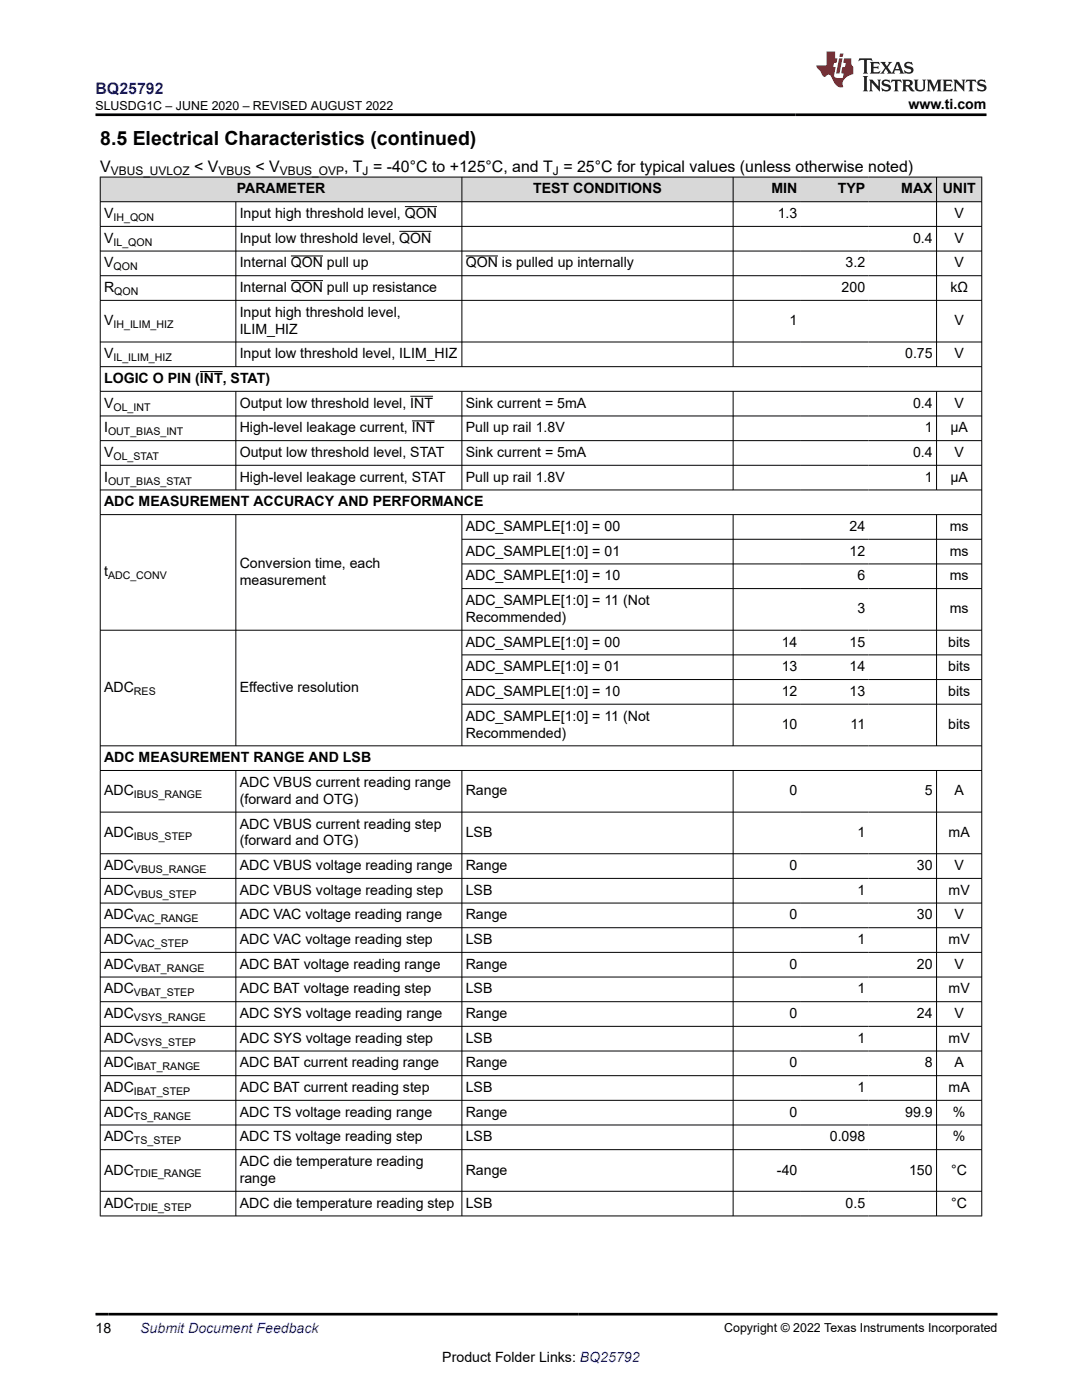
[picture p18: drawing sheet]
<svg xmlns="http://www.w3.org/2000/svg" width="216mm" height="279mm" viewBox="0 0 216 279" stroke-linecap="round" stroke-linejoin="round" font-family="sans-serif">
<defs><g id="words">
<text font-size="3.9" x="20" y="28.8">8.5 Electrical Characteristics (continued)</text>
<text font-size="3.2" fill="#00f" x="19" y="18.7">BQ25792</text>
<g font-size="3.2">
<text x="20" y="34.3">V</text>
<text x="38.7" y="34.3">&lt; V</text>
<text x="51" y="34.3">&lt; V</text>
<text x="68.7" y="34.3">, T = -40°C to +125°C, and T = 25°C for typical values (unless otherwise noted)</text>
</g>
<g font-size="2.8">
<text x="181.3" y="21.8">www.ti.com</text>
<text x="47.2" y="38.6">PARAMETER</text>
<text x="106.4" y="38.6">TEST CONDITIONS</text>
<text x="153.9" y="38.6">MIN</text>
<text x="167.2" y="38.6">TYP</text>
<text x="179.8" y="38.6">MAX</text>
<text x="188.1" y="38.6">UNIT</text>
<text x="20.8" y="43.5">V</text>
<text x="47.8" y="43.5">Input high threshold level, QON</text>
<text x="155.2" y="43.5">1.3</text>
<text x="190.4" y="43.5">V</text>
<text x="20.8" y="48.5">V</text>
<text x="20.8" y="53.4">V</text>
<text x="47.8" y="48.5">Input low threshold level, QON</text>
<text x="47.8" y="53.4">Internal QON pull up</text>
<text x="92.9" y="53.4">QON is pulled up internally</text>
<text x="168.7" y="53.4">3.2</text>
<text x="182.2" y="48.5">0.4</text>
<text x="190.4" y="48.5">V</text>
<text x="190.4" y="53.4">V</text>
<text x="20.8" y="58.3">R</text>
<text x="47.8" y="58.3">Internal QON pull up resistance</text>
<text x="167.9" y="58.3">200</text>
<text x="189.6" y="58.3">kΩ</text>
<text x="20.8" y="64.9">V</text>
<text x="47.8" y="63.2">Input high threshold level,</text>
<text x="157.5" y="64.9">1</text>
<text x="190.4" y="64.9">V</text>
<text x="20.8" y="71.5">V</text>
<text x="47.8" y="66.6">ILIM_HIZ</text>
<text x="47.8" y="71.5">Input low threshold level, ILIM_HIZ</text>
<text x="180.6" y="71.5">0.75</text>
<text x="190.4" y="71.5">V</text>
<text x="20.8" y="76.4">LOGIC O PIN (INT, STAT)</text>
<text x="20.8" y="81.4">V</text>
<text x="47.8" y="81.4">Output low threshold level, INT</text>
<text x="92.9" y="81.4">Sink current = 5mA</text>
<text x="182.2" y="81.4">0.4</text>
<text x="190.4" y="81.4">V</text>
<text x="20.8" y="86.3">I</text>
<text x="47.8" y="86.3">High-level leakage current, INT</text>
<text x="92.9" y="86.3">Pull up rail 1.8V</text>
<text x="184.5" y="86.3">1</text>
<text x="189.6" y="86.3">µA</text>
<text x="20.8" y="91.2">V</text>
<text x="47.8" y="91.2">Output low threshold level, STAT</text>
<text x="92.9" y="91.2">Sink current = 5mA</text>
<text x="182.2" y="91.2">0.4</text>
<text x="190.4" y="91.2">V</text>
<text x="20.8" y="96.1">I</text>
<text x="20.8" y="101.1">ADC MEASUREMENT ACCURACY AND PERFORMANCE</text>
<text x="47.8" y="96.1">High-level leakage current, STAT</text>
<text x="92.9" y="96.1">Pull up rail 1.8V</text>
<text x="184.5" y="96.1">1</text>
<text x="189.6" y="96.1">µA</text>
<text x="92.9" y="106">ADC_SAMPLE[1:0] = 00</text>
<text x="169.5" y="106">24</text>
<text x="189.5" y="106">ms</text>
<text x="47.8" y="113.4">Conversion time, each</text>
<text x="92.9" y="110.9">ADC_SAMPLE[1:0] = 01</text>
<text x="169.5" y="110.9">12</text>
<text x="189.5" y="110.9">ms</text>
<text x="20.8" y="115.1">t</text>
<text x="47.8" y="116.7">measurement</text>
<text x="92.9" y="115.8">ADC_SAMPLE[1:0] = 10</text>
<text x="171.1" y="115.8">6</text>
<text x="189.5" y="115.8">ms</text>
<text x="92.9" y="120.7">ADC_SAMPLE[1:0] = 11 (Not</text>
<text x="92.9" y="124.1">Recommended)</text>
<text x="171.1" y="122.4">3</text>
<text x="189.5" y="122.4">ms</text>
<text x="92.9" y="129">ADC_SAMPLE[1:0] = 00</text>
<text x="156" y="129">14</text>
<text x="169.5" y="129">15</text>
<text x="189.2" y="129">bits</text>
<text x="92.9" y="134">ADC_SAMPLE[1:0] = 01</text>
<text x="156" y="134">13</text>
<text x="169.5" y="134">14</text>
<text x="189.2" y="134">bits</text>
<text x="20.8" y="138.1">ADC</text>
<text x="47.8" y="138.1">Effective resolution</text>
<text x="92.9" y="138.9">ADC_SAMPLE[1:0] = 10</text>
<text x="92.9" y="143.8">ADC_SAMPLE[1:0] = 11 (Not</text>
<text x="156" y="138.9">12</text>
<text x="169.5" y="138.9">13</text>
<text x="189.2" y="138.9">bits</text>
<text x="92.9" y="147.2">Recommended)</text>
<text x="156" y="145.5">10</text>
<text x="169.7" y="145.5">11</text>
<text x="189.2" y="145.5">bits</text>
<text x="20.8" y="152.1">ADC MEASUREMENT RANGE AND LSB</text>
<text x="20.8" y="158.7">ADC</text>
<text x="47.8" y="157">ADC VBUS current reading range</text>
<text x="47.8" y="160.4">(forward and OTG)</text>
<text x="92.9" y="158.7">Range</text>
<text x="157.5" y="158.7">0</text>
<text x="184.5" y="158.7">5</text>
<text x="190.4" y="158.7">A</text>
<text x="20.8" y="167">ADC</text>
<text x="47.8" y="165.3">ADC VBUS current reading step</text>
<text x="92.9" y="167">LSB</text>
<text x="171.1" y="167">1</text>
<text x="189.3" y="167">mA</text>
<text x="20.8" y="173.7">ADC</text>
<text x="47.8" y="168.7">(forward and OTG)</text>
<text x="47.8" y="173.7">ADC VBUS voltage reading range</text>
<text x="92.9" y="173.7">Range</text>
<text x="157.5" y="173.7">0</text>
<text x="183" y="173.7">30</text>
<text x="190.4" y="173.7">V</text>
<text x="20.8" y="178.6">ADC</text>
<text x="47.8" y="178.6">ADC VBUS voltage reading step</text>
<text x="92.9" y="178.6">LSB</text>
<text x="171.1" y="178.6">1</text>
<text x="189.3" y="178.6">mV</text>
<text x="20.8" y="183.5">ADC</text>
<text x="47.8" y="183.5">ADC VAC voltage reading range</text>
<text x="92.9" y="183.5">Range</text>
<text x="157.5" y="183.5">0</text>
<text x="183" y="183.5">30</text>
<text x="190.4" y="183.5">V</text>
<text x="20.8" y="188.4">ADC</text>
<text x="47.8" y="188.4">ADC VAC voltage reading step</text>
<text x="92.9" y="188.4">LSB</text>
<text x="171.1" y="188.4">1</text>
<text x="189.3" y="188.4">mV</text>
<text x="20.8" y="193.3">ADC</text>
<text x="47.8" y="193.3">ADC BAT voltage reading range</text>
<text x="92.9" y="193.3">Range</text>
<text x="157.5" y="193.3">0</text>
<text x="183" y="193.3">20</text>
<text x="190.4" y="193.3">V</text>
<text x="20.8" y="198.3">ADC</text>
<text x="20.8" y="203.2">ADC</text>
<text x="47.8" y="198.3">ADC BAT voltage reading step</text>
<text x="47.8" y="203.2">ADC SYS voltage reading range</text>
<text x="92.9" y="198.3">LSB</text>
<text x="92.9" y="203.2">Range</text>
<text x="157.5" y="203.2">0</text>
<text x="171.1" y="198.3">1</text>
<text x="183" y="203.2">24</text>
<text x="189.3" y="198.3">mV</text>
<text x="190.4" y="203.2">V</text>
<text x="20.8" y="208.1">ADC</text>
<text x="47.8" y="208.1">ADC SYS voltage reading step</text>
<text x="92.9" y="208.1">LSB</text>
<text x="171.1" y="208.1">1</text>
<text x="189.3" y="208.1">mV</text>
<text x="20.8" y="213">ADC</text>
<text x="47.8" y="213">ADC BAT current reading range</text>
<text x="92.9" y="213">Range</text>
<text x="157.5" y="213">0</text>
<text x="184.5" y="213">8</text>
<text x="190.4" y="213">A</text>
<text x="20.8" y="217.9">ADC</text>
<text x="47.8" y="217.9">ADC BAT current reading step</text>
<text x="92.9" y="217.9">LSB</text>
<text x="171.1" y="217.9">1</text>
<text x="189.3" y="217.9">mA</text>
<text x="20.8" y="222.9">ADC</text>
<text x="20.8" y="227.8">ADC</text>
<text x="47.8" y="222.9">ADC TS voltage reading range</text>
<text x="47.8" y="227.8">ADC TS voltage reading step</text>
<text x="92.9" y="222.9">Range</text>
<text x="92.9" y="227.8">LSB</text>
<text x="157.5" y="222.9">0</text>
<text x="165.6" y="227.8">0.098</text>
<text x="180.6" y="222.9">99.9</text>
<text x="190.1" y="222.9">%</text>
<text x="190.1" y="227.8">%</text>
<text x="47.8" y="232.7">ADC die temperature reading</text>
<text x="20.8" y="234.4">ADC</text>
<text x="47.8" y="236.1">range</text>
<text x="92.9" y="234.4">Range</text>
<text x="155" y="234.4">-40</text>
<text x="181.4" y="234.4">150</text>
<text x="189.8" y="234.4">°C</text>
<text x="20.8" y="241">ADC</text>
<text x="47.8" y="241">ADC die temperature reading step</text>
<text x="92.9" y="241">LSB</text>
<text x="168.7" y="241">0.5</text>
<text x="189.8" y="241">°C</text>
<text x="19" y="266.1">18</text>
<text x="88.3" y="271.7">Product Folder Links: BQ25792</text>
</g>
<text font-size="2.8" fill="#00f" x="28" y="266.1">Submit Document Feedback</text>
<g font-size="2.5">
<text x="19" y="21.9">SLUSDG1C – JUNE 2020 – REVISED AUGUST 2022</text>
<text x="144.5" y="265.8">Copyright © 2022 Texas Instruments Incorporated</text>
</g>
<g font-size="2.4">
<text x="22.1" y="34.9">VBUS_UVLOZ</text>
<text x="43.6" y="34.9">VBUS</text>
<text x="55.8" y="34.9">VBUS_OVP</text>
<text x="72.4" y="34.9">J</text>
<text x="110.3" y="34.9">J</text>
</g>
<g font-size="2.1">
<text x="22.6" y="44.1">IH_QON</text>
<text x="22.6" y="49">IL_QON</text>
<text x="22.6" y="53.9">QON</text>
<text x="22.8" y="58.9">QON</text>
<text x="22.6" y="65.5">IH_ILIM_HIZ</text>
<text x="22.6" y="72.1">IL_ILIM_HIZ</text>
<text x="22.6" y="81.9">OL_INT</text>
<text x="21.6" y="86.9">OUT_BIAS_INT</text>
<text x="22.6" y="91.8">OL_STAT</text>
<text x="21.6" y="96.7">OUT_BIAS_STAT</text>
<text x="21.6" y="115.6">ADC_CONV</text>
<text x="26.7" y="138.7">RES</text>
<text x="26.7" y="159.3">IBUS_RANGE</text>
<text x="26.7" y="167.6">IBUS_STEP</text>
<text x="26.7" y="174.2">VBUS_RANGE</text>
<text x="26.7" y="179.1">VBUS_STEP</text>
<text x="26.7" y="184.1">VAC_RANGE</text>
<text x="26.7" y="189">VAC_STEP</text>
<text x="26.7" y="193.9">VBAT_RANGE</text>
<text x="26.7" y="198.8">VBAT_STEP</text>
<text x="26.7" y="203.7">VSYS_RANGE</text>
<text x="26.7" y="208.7">VSYS_STEP</text>
<text x="26.7" y="213.6">IBAT_RANGE</text>
<text x="26.7" y="218.5">IBAT_STEP</text>
<text x="26.7" y="223.4">TS_RANGE</text>
<text x="26.7" y="228.4">TS_STEP</text>
<text x="26.7" y="235">TDIE_RANGE</text>
<text x="26.7" y="241.6">TDIE_STEP</text>
</g>
</g></defs>
<g fill="#d8d8d8">
<path d="M20 35.3h175.9v5h-175.9z" fill-rule="evenodd"/>
<path d="M20.1 35.4h72v4.8h-72z" fill-rule="evenodd"/>
<path d="M92.2 35.4h54v4.8h-54z" fill-rule="evenodd"/>
<path d="M146.3 35.4h13.5v4.8h-13.5z" fill-rule="evenodd"/>
<path d="M159.8 35.4h13.5v4.8h-13.5z" fill-rule="evenodd"/>
<path d="M173.3 35.4h13.5v4.8h-13.5z" fill-rule="evenodd"/>
<path d="M186.9 35.4h8.9v4.8h-8.9z" fill-rule="evenodd"/>
</g>
<g fill="none" stroke="#000" stroke-width=".2">
<path d="M19.9 35.3h176.1M20 35.3v207.4M92.2 35.3v37.9M146.3 35.3v37.9M186.9 35.3v37.9M195.9 35.3v207.4M19.9 40.3h176.1M19.9 45.2h176.1M19.9 50.1h176.1M19.9 55h176.1M19.9 59.9h176.1M47.1 40.3v32.9"/>
<path d="M58 51.1h6.5M58 56h6.5M79.7 46.2h6.4M80.8 41.2h6.4M92.9 51.1h6.5M19.9 68.3h176.1M19.9 73.2h176.1M19.9 78.1h176.1M39.9 74.2h4.5M47.1 78.1v19.7M81.9 79.1h4.5M92.2 78.1v19.7"/>
<path d="M146.3 78.1v19.7M186.9 78.1v19.7M19.9 83h176.1M19.9 87.9h176.1M19.9 92.9h176.1M19.9 97.8h176.1M82.2 84h4.5M19.9 102.7h176.1M47.1 102.7v46.2M92.2 102.7v46.2M92.2 107.6h103.8M92.2 112.5h103.8"/>
<path d="M92.2 117.5h103.8M146.3 102.7v46.2M186.9 102.7v46.2M19.9 125.8h176.1M92.2 130.7h103.8M92.2 135.6h103.8M19.9 148.8h176.1M19.9 153.8h176.1M47.1 153.8v88.9M92.2 153.8v88.9M92.2 140.5h103.8M146.3 153.8v88.9"/>
<path d="M186.9 153.8v88.9M19.9 162.1h176.1M19.9 170.4h176.1M19.9 175.3h176.1M19.9 180.2h176.1M19.9 185.1h176.1M19.9 190.1h176.1M19.9 195h176.1M19.9 199.9h176.1M19.9 204.8h176.1M19.9 209.8h176.1M19.9 214.7h176.1"/>
<path d="M19.9 219.6h176.1M19.9 224.5h176.1M19.9 229.4h176.1M19.9 237.7h176.1M19.9 242.7h176.1"/>
</g>
<path d="M171.5 11.6l-.2 .6 .5-.2h.6v.1v2.2l-.2 .4h1l-.2-.4v-2.2v-.1h.5l.5 .2-.1-.6zM173.6 12.4l.2 .3v1.6l-.2 .4h1.9l.1-.6a1.08 1.08 0 0 1-1.3 .2v-.7h.6l.4 .2v-.7l-.4 .2h-.6v-.5l.2-.2a1 1 0 0 1 1 .3l-.1-.5zM175.7 12.4l.9 1.1-1 1.2h.9l-.2-.2 .5-.8 .4 .8-.2 .2h1.6l-.2-.2 .2-.5h.9l.1 .5-.1 .2h.9l-.2-.4-.8-1.9h-.5l-.9 2.1-.9-1.1 .9-1h-.8l.2 .2-.4 .6-.4-.6 .2-.2zM179 12.8l.4 1h-.7zM180.7 12.5a.65 .65 0 0 0-.2 .7 .65 .65 0 0 0 .6 .5l.6 .1 .1 .3a.79 .79 0 0 1-.7 .4 .79 .79 0 0 1-.7-.5l.1 .7 .2-.1a.93 .93 0 0 0 1.1 0 .93 .93 0 0 0 .4-.9 1.46 1.46 0 0 0-1.2-.6l-.1-.3a1.09 1.09 0 0 1 1.2 .2l-.2-.6-.1 .1-.5-.2zM172.2 15.2l.2 .4v2.2l-.2 .4h1l-.2-.4v-2.2l.2-.4zM173.4 15.9l.2 .4v1.5l-.2 .4h.8l-.3-.4 .1-1.3 1.6 1.8v-2l.2-.4h-.7l.1 .2 .1 1.1-1.2-1.3zM176.2 16a.65 .65 0 0 0-.2 .8 .65 .65 0 0 0 .6 .4l.6 .2 .1 .2a.79 .79 0 0 1-.7 .4 .79 .79 0 0 1-.7-.5l.1 .7 .2-.1a.93 .93 0 0 0 1.1 .1 .93 .93 0 0 0 .4-1 1.46 1.46 0 0 0-1.2-.5l-.1-.4a1.09 1.09 0 0 1 1.2 .2l-.1-.6-.2 .1-.5-.1zM177.9 15.9l-.1 .6a.63 .63 0 0 1 .8-.3v1.6l-.3 .4h1l-.2-.4v-1.6a.66 .66 0 0 1 .8 .3l-.1-.6zM180 15.9l.2 .4v1.5l-.2 .4h1l-.2-.2-.1-.7h.5l.1 .2a.79 .79 0 0 0 1.2 .6l-1-.9a.61 .61 0 0 0 .6-.6 .61 .61 0 0 0-.5-.7zM180.8 16.2h.1a.47 .47 0 0 1 .5 .1 .47 .47 0 0 1 .1 .5l-.1 .1-.7 .1zM182.3 15.9l.2 .2a2.27 2.27 0 0 0 .4 2 1.04 1.04 0 0 0 1.7-.7v-1.3l.2-.2h-.8l.2 .4v1.1a.6 .6 0 0 1-.6 .6 .6 .6 0 0 1-.6-.6v-1.1l.3-.4zM184.9 15.9l.2 .4v1.5l-.2 .4h.8l-.3-.4v-1.4l.9 1.9 .9-1.9v1.4l-.3 .4h1l-.2-.4v-1.5l.2-.4h-.8l-.7 1.5-.6-1.5zM188.1 15.9l.2 .4v1.5l-.2 .4h1.9l.1-.6a1.09 1.09 0 0 1-1.3 .2v-.7h.6l.4 .2v-.6l-.4 .2h-.6v-.6l.2-.1a1.01 1.01 0 0 1 1 .3l-.1-.6zM190.2 15.9l.3 .4v1.5l-.3 .4h.8l-.2-.4v-1.3l1.6 1.8v-2l.2-.4h-.7l.2 .2v1.1l-1.2-1.3zM192.8 15.9l-.1 .6a.63 .63 0 0 1 .8-.3v1.6l-.3 .4h1l-.2-.4v-1.6a.66 .66 0 0 1 .8 .3l-.1-.6zM195.2 16a.65 .65 0 0 0-.2 .8 .65 .65 0 0 0 .6 .4l.6 .2 .2 .2a.79 .79 0 0 1-.7 .4 .79 .79 0 0 1-.7-.5l.1 .7 .2-.1a.93 .93 0 0 0 1 .1 .93 .93 0 0 0 .5-1 1.46 1.46 0 0 0-1.3-.5v-.4a1.09 1.09 0 0 1 1.2 .2l-.2-.6-.2 .1-.5-.1z" fill="#231f20"/>
<path d="M164.9 10.3v2.7h-2l.1 .4 .8 1a.95 .95 0 0 0 1 .9 .59 .59 0 0 1 .5-.4 .59 .59 0 0 1 .5 .3l.4 .8a1.59 1.59 0 0 0 2.1 1.4 1.61 1.61 0 0 1 1-2.3l1-.3-.1-1.5a1.59 1.59 0 0 1-.3-1.7h-1.5l-.2 .9h.6l-.2 .9h-.5l-.2 .9v.3l.4 .1-.1 .9h-.7a.73 .73 0 0 1-1-.7l.3-1.5h-.5l.1-.9h.5l.2-.9h-.5v-1.3zM167.4 11.6l-.6 3.1h.7l.6-3.1zM167.6 10.7l-.1 .6h.7l.1-.6z" fill="#ed1c24"/>
<path d="M19 22.9h177.8M19 262.3h180" fill="none" stroke="#000" stroke-width=".53"/>
<use href="#words"/>
</svg>
